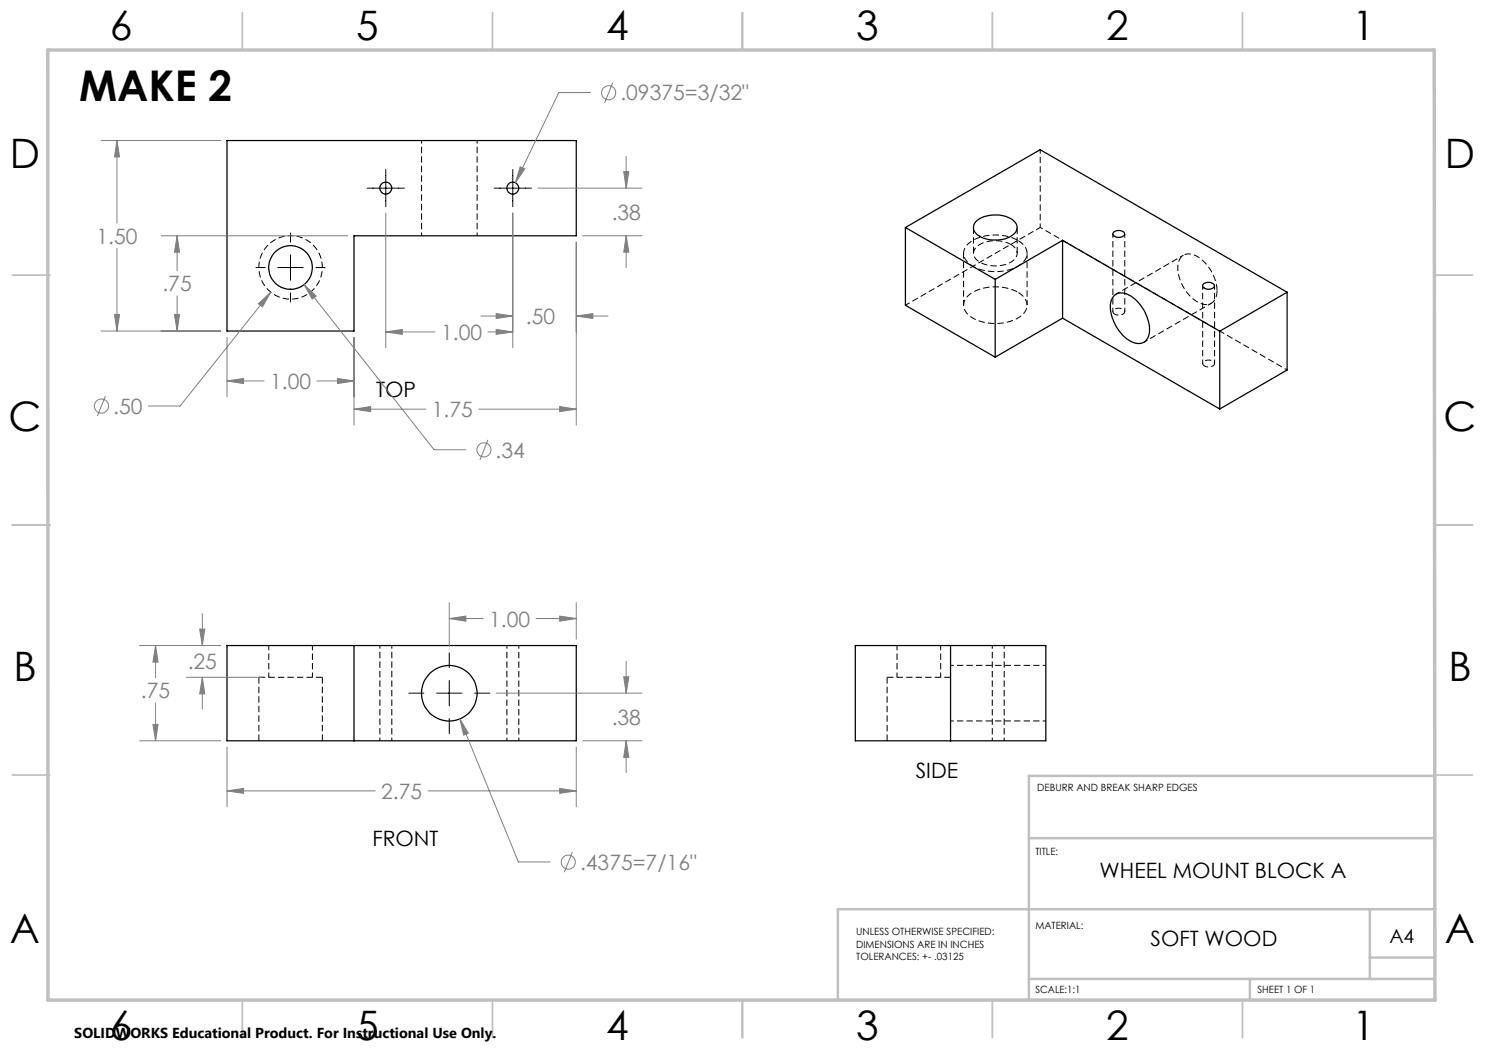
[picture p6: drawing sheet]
<svg xmlns="http://www.w3.org/2000/svg" width="297mm" height="210mm" viewBox="0 0 297 210" stroke-linecap="round" stroke-linejoin="round" font-family="sans-serif">
<defs><g id="words">
<text font-size="8.5" x="15.8" y="20.2">MAKE 2</text>
<g font-size="8.1">
<text x="22" y="8">6</text>
<text x="71.2" y="8">5</text>
<text x="121.2" y="8">4</text>
<text x="171.2" y="8">3</text>
<text x="221.2" y="8">2</text>
<text x="270.5" y="8">1</text>
<text x="2" y="33.6">D</text>
<text x="289" y="33.6">D</text>
<text x="1.7" y="86.1">C</text>
<text x="288.7" y="86.1">C</text>
<text x="2.7" y="136.1">B</text>
<text x="289.7" y="136.1">B</text>
<text x="2" y="188.6">A</text>
<text x="289" y="188.6">A</text>
<text x="22" y="208">6</text>
<text x="71.2" y="208">5</text>
<text x="121.2" y="208">4</text>
<text x="171.2" y="208">3</text>
<text x="221.2" y="208">2</text>
<text x="270.5" y="208">1</text>
</g>
<g font-size="4.2" fill="#808080">
<text x="124.1" y="20.1">.09375=3/32&quot;</text>
<text x="122.3" y="44">.38</text>
<text x="19.3" y="48.7">1.50</text>
<text x="32.5" y="58.3">.75</text>
<text x="105.2" y="64.8">.50</text>
<text x="88.2" y="68">1.00</text>
<text x="54" y="77.8">1.00</text>
<text x="22.6" y="82.7">.50</text>
<text x="86.4" y="83.4">1.75</text>
<text x="99.1" y="91.5">.34</text>
<text x="97.8" y="125.3">1.00</text>
<text x="37.5" y="133.8">.25</text>
<text x="28.2" y="139.6">.75</text>
<text x="122.3" y="145">.38</text>
<text x="76.2" y="159.8">2.75</text>
<text x="116" y="174">.4375=7/16&quot;</text>
</g>
<g font-size="4.2">
<text x="75.2" y="79.4">TOP</text>
<text x="183.2" y="155.7">SIDE</text>
<text x="74.5" y="169.2">FRONT</text>
<text x="219.9" y="175.6">WHEEL MOUNT BLOCK A</text>
<text x="230.1" y="189.2">SOFT WOOD</text>
</g>
<text font-size="3.9" x="277.9" y="188.5">A4</text>
<text font-size="2.9" x="14.9" y="207.6">SOLIDWORKS Educational Product. For Instructional Use Only.</text>
<g font-size="2">
<text x="207.5" y="158.3">DEBURR AND BREAK SHARP EDGES</text>
<text x="207.1" y="170.9">TITLE:</text>
<text x="207.1" y="185.9">MATERIAL:</text>
<text x="171.2" y="187">UNLESS OTHERWISE SPECIFIED:</text>
<text x="171.2" y="189.5">DIMENSIONS ARE IN INCHES</text>
<text x="171.2" y="192">TOLERANCES: +- .03125</text>
<text x="207.1" y="198.6">SCALE:1:1</text>
<text x="251.5" y="198.6">SHEET 1 OF 1</text>
</g>
</g></defs>
<path d="M243.4 58.1a8.2 8.2 0 0 0-4.9-7.2 2.21 2.21 0 0 0-2.9 2.2 8.2 8.2 0 0 0 4.9 7.7 2.21 2.21 0 0 0 2.9-2.2v-.5M51.8 135.5v12.7M64.5 135.5h-12.7M177.4 135.5v12.7M190.1 135.5h-12.7M64.5 148.2v-12.7" fill="none" stroke="#000" stroke-width=".2" stroke-dasharray="1.3 .6" stroke-linecap="butt"/>
<path d="M208 45.5l-26.9 15.5M53.8 129.1v6.4M62.5 135.5v-6.4M179.4 129.1v6.4M188.1 135.5v-6.4" fill="none" stroke="#000" stroke-width=".2" stroke-dasharray="1.3 .6" stroke-dashoffset=".3" stroke-linecap="butt"/>
<path d="M84.3 28.1v19M95.4 47.1v-19M76 129.1v19.1M101.4 129.1v19.1M198.5 129.1v19.1M209.2 133.1h-19.1M78.4 148.2v-19.1M103.8 148.2v-19.1M190.1 144.2h19.1M200.8 148.2v-19.1" fill="none" stroke="#000" stroke-width=".2" stroke-dasharray="1.3 .6" stroke-dashoffset=".6" stroke-linecap="butt"/>
<g fill="none" stroke="#000" stroke-width=".25">
<path d="M45.4 28.1h69.9v19.1h-44.5v19h-25.4zM181.1 45.5l17.9 10.4M181.1 45.5l26.9-15.6 49.4 28.5M181.1 45.5v15.6l17.9 10.3M195.2 44.3a6.3 6.3 0 0 1 7.7 0 1.76 1.76 0 0 1-.7 2.9 6.3 6.3 0 0 1-7.1-.6 1.67 1.67 0 0 1 .1-2.3zM199 55.9v15.5M212.5 48.1l31.4 18.1M212.5 48.1l-13.5 7.8M212.5 48.1v15.5M222.7 46.4a1.55 1.55 0 0 1 2.2 .3 1.29 1.29 0 0 1-2 .6l-.3-.4zM222.8 59.2a2.65 2.65 0 0 1 3.4 0 8.3 8.3 0 0 1 3.6 7.6 2.24 2.24 0 0 1-3.6 1.5 8.4 8.4 0 0 1-4.1-7.8l.3-.7zM240.7 56.8a1.55 1.55 0 0 1 2.2 .3 1.29 1.29 0 0 1-2 .5l-.4-.4z"/>
<path d="M257.4 58.4l-13.5 7.8M257.4 58.4v15.6l-13.5 7.8M212.5 63.6l31.4 18.2M212.5 63.6l-13.5 7.8M243.9 66.2v15.6M45.4 129.1h69.9v19.1h-69.9zM70.8 129.1v19.1M171.1 129.1h38.1v19.1h-38.1zM190.1 129.1v19.1"/>
<circle cx="77.2" cy="37.6" r="1.18"/>
<circle cx="102.6" cy="37.6" r="1.18"/>
<circle cx="58.1" cy="53.5" r="4.4"/>
<circle cx="89.9" cy="138.6" r="5.5"/>
</g>
<path d="M58.1 47.1a6.3 6.3 0 0 1 5.6 9.4 6.3 6.3 0 0 1-10.9 .5 6.3 6.3 0 0 1 4.7-9.8l.6-.1M257.4 74l-49.4-28.5" fill="none" stroke="#000" stroke-width=".2" stroke-dasharray="1.3 .6" stroke-dashoffset=".7" stroke-linecap="butt"/>
<path d="M208 29.9v15.6M222.6 46.8v15.5M236.7 51l-13.5 7.8M240.5 57.1v15.6M222.9 62.8a1.5 1.5 0 0 0 2-.4 1.3 1.3 0 0 0-2-.6l-.3 .5v.3l.3 .2M225 62.3v-15.5M228.8 68.4l13.5-7.7M240.9 73.2a1.5 1.5 0 0 0 2-.4 1.3 1.3 0 0 0-2-.6l-.4 .4 .1 .3 .3 .3M242.9 72.7v-15.6" fill="none" stroke="#000" stroke-width=".2" stroke-dasharray="1.3 .6" stroke-dashoffset=".5" stroke-linecap="butt"/>
<path d="M202.2 48.9a1.9 1.9 0 0 1 1.2 1.8 1.9 1.9 0 0 1-1.3 1.8 6.4 6.4 0 0 1-6.9-.6 1.78 1.78 0 0 1 .7-3 6.8 6.8 0 0 1 6.3 0" fill="none" stroke="#000" stroke-width=".2" stroke-dasharray="1.3 .6" stroke-dashoffset=".1" stroke-linecap="butt"/>
<path d="M194.7 45.5v5.2M203.4 50.7v-5.2M203.6 48.1a2.68 2.68 0 0 1 1.4 3.8 7.8 7.8 0 0 1-7.3 2.3 5.8 5.8 0 0 1-4.8-2.8 2.86 2.86 0 0 1 1.9-3.4 10 10 0 0 1 8.8 .1M203.6 58.4a2.68 2.68 0 0 1 1.4 3.9 7.8 7.8 0 0 1-7.3 2.3 5.8 5.8 0 0 1-4.8-2.8 2.86 2.86 0 0 1 1.9-3.5 10 10 0 0 1 8.8 .1" fill="none" stroke="#000" stroke-width=".2" stroke-dasharray="1.3 .6" stroke-dashoffset="-.1" stroke-linecap="butt"/>
<path d="M192.7 50.7v10.3M205.4 61v-10.3" fill="none" stroke="#000" stroke-width=".2" stroke-dasharray="1.3 .6" stroke-dashoffset=".2" stroke-linecap="butt"/>
<g fill="none" stroke="#808080" stroke-width=".2">
<path d="M118.1 18.5h-6.3l-8.7 18M122.6 16.5l-1.7 4.1M20.2 28.1h23.9M23.4 28.1l.5 3.3h-1zM23.4 28.1v16.5M104 33.4l1 .4-1.9 2.7zM107.6 37.6h20.8M124.7 34.3h1.1l-.6 3.3zM125.2 31.3v6.3M23.4 49.7v16.5M32.2 47.2h37.3M35.4 47.2l.5 3.2h-1z"/>
<path d="M35.4 47.2v6.9M35.4 59.2v7M54.2 58.4l-18.2 22.8h-6.3M60.8 56.9l2.5 2.3-.9 .6zM60.8 56.9l26 33h6.4M77.2 42.6v27M102.6 42.6v27M115.3 48.4v36.6M116.5 47.2h11.9M125.2 47.2l.6 3.2h-1.1zM125.2 47.2v6.3M20.2 66.2h23.9"/>
<path d="M21.1 79.2l-1.6 4M22.9 62.9h1l-.5 3.3zM34.9 62.9h1l-.5 3.3zM45.4 76.2l3.3-.5v1zM45.4 67.5v11.9M45.4 76.2h7.4M51.7 60.7l2.5-2.3-1.7 3zM63.4 76.2h7.4M67.5 75.7l3.3 .5-3.3 .5zM70.8 67.5v17.5M77.2 66.4l3.3-.5v1zM77.2 66.4h9.8"/>
<path d="M96.2 63.2h6.4M97.6 66.4h5M99.2 62.7l3.4 .5-3.4 .5zM99.2 65.9l3.4 .5-3.4 .5zM115.3 63.2l3.3-.5v1zM115.3 63.2h6.3M70.8 81.8l3.3-.5v1zM70.8 81.8h14.4M95.7 81.8h19.6M97.6 88l-1.6 4M111.9 81.3l3.4 .5-3.4 .5zM27.9 129.1h16.2"/>
<path d="M31.1 129.1l.5 3.3h-1zM31.1 129.1v6.4M37.3 135.5h15.2M39.9 125.8h1.1l-.5 3.3zM40.5 135.5l.5 3.3h-1.1zM40.5 122.8v6.3M40.5 135.5v6.3M89.9 123.7l3.3-.5v1zM89.9 120.5v8.8M89.9 123.7h6.7M99.2 138.6h29.2M107.2 123.7h8.1"/>
<path d="M111.9 123.2l3.4 .5-3.4 .5zM115.3 120.5v7.3M124.7 135.4h1.1l-.6 3.2zM125.2 132.3v6.3M27.9 148.2h16.2M30.6 144.9h1l-.5 3.3zM31.1 140.6v7.6M45.4 158.2l3.3-.5v1zM45.4 149.4v12M45.4 158.2h29.6M85.6 158.2h29.7M92 143.8l1.7 2.8-1 .4z"/>
<path d="M92 143.8l11.7 28.6h6.3M111.9 157.7l3.4 .5-3.4 .5zM115.3 149.4v12M116.5 148.2h11.9M125.2 148.2l.6 3.3h-1.1zM125.2 148.2v6.3M114.5 170.4l-1.6 4"/>
<circle cx="121.7" cy="18.6" r="1.41"/>
<circle cx="20.3" cy="81.2" r="1.41"/>
<circle cx="96.8" cy="90" r="1.42"/>
<circle cx="113.7" cy="172.4" r="1.42"/>
</g>
<g fill="none" stroke="#000" stroke-width=".2">
<path d="M73.4 37.6h7.5M77.2 33.9v7.4M98.8 37.6h7.5M102.6 33.9v7.4M51.2 53.5h1.8M55.6 53.5h5M58.1 46.6v1.8M58.1 51v5M58.1 58.6v1.8M63.2 53.5h1.8M81.8 138.6h3M87.3 138.6h5.1"/>
<path d="M89.9 130.6v3M89.9 136.1v5.1M94.9 138.6h3.1M89.9 143.7v3"/>
</g>
<g fill="none" stroke="#c0c0c0" stroke-width=".35">
<path d="M48.5 2.5v7.5M98.5 2.5v7.5M148.5 2.5v7.5M198.5 2.5v7.5M248.5 2.5v7.5M2.5 55h7.5M287 55h7.5M2.5 105h7.5M287 105h7.5M2.5 155h7.5M287 155h7.5M48.5 200v7.5"/>
<path d="M98.5 200v7.5M148.5 200v7.5M198.5 200v7.5M248.5 200v7.5"/>
</g>
<path d="M287 155.2h-81.2v44.8M205.8 167.6h81.2M205.8 195.8h81.2M250 195.8v4.2M274 181.8v14M274 191.5h13M287 181.8h-119.4v18.2" fill="none" stroke="#c0c0c0" stroke-width=".5"/>
<path d="M9.6 10h277.2l.2 190h-277.4z" fill="none" stroke="#c0c0c0" stroke-width=".7"/>
<path d="M45.4 158.2l3.3-.5v1zM111.9 157.7l3.4 .5-3.4 .5zM31.1 129.1l.5 3.3h-1zM30.6 144.9h1l-.5 3.3zM124.7 135.4h1.1l-.6 3.2zM125.2 148.2l.6 3.3h-1.1zM111.9 123.2l3.4 .5-3.4 .5zM89.9 123.7l3.3-.5v1zM39.9 125.8h1.1l-.5 3.3zM40.5 135.5l.5 3.3h-1.1zM92 143.8l.7 3.2 1-.4zM34.9 62.9h1l-.5 3.3zM35.4 47.2l.5 3.2h-1zM70.8 81.8l3.3-.5v1zM111.9 81.3l3.4 .5-3.4 .5zM45.4 76.2l3.3-.5v1zM67.5 75.7l3.3 .5-3.3 .5zM51.7 60.7l.8 .7 1.7-3zM60.8 56.9l1.6 2.9 .9-.6zM104 33.4l-.9 3.1 1.9-2.7zM124.7 34.3h1.1l-.6 3.3zM125.2 47.2l.6 3.2h-1.1zM115.3 63.2l3.3-.5v1zM99.2 62.7l3.4 .5-3.4 .5zM99.2 65.9l3.4 .5-3.4 .5zM77.2 66.4l3.3-.5v1zM23.4 28.1l.5 3.3h-1zM22.9 62.9h1l-.5 3.3z" fill="#808080"/>
<use href="#words"/>
</svg>
